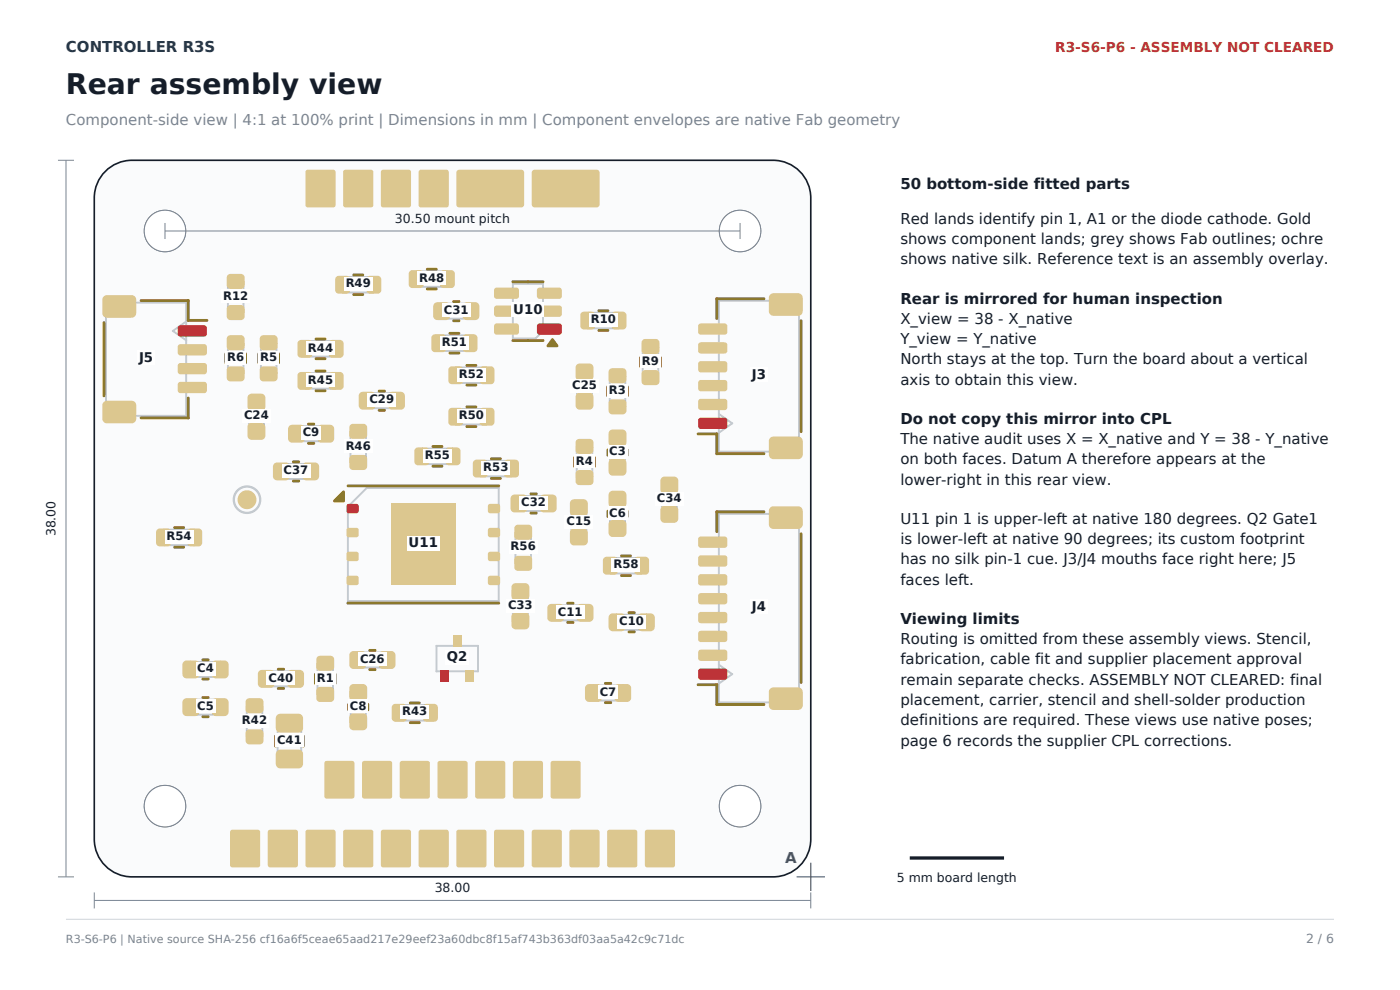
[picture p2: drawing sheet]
<svg xmlns="http://www.w3.org/2000/svg" width="297mm" height="210mm" viewBox="0 0 297 210" stroke-linecap="round" stroke-linejoin="round" font-family="sans-serif">
<defs><g id="words">
<text font-size="6" fill="#151d29" x="14" y="20">Rear assembly view</text>
<text font-size="3.2" fill="#173d58" x="14" y="11">CONTROLLER R3S</text>
<text font-size="3.2" fill="#788493" x="14" y="26.5">Component-side view | 4:1 at 100% print | Dimensions in mm | Component envelopes are native Fab geometry</text>
<g font-size="3.2" fill="#151d29">
<text x="191" y="40.2">50 bottom-side fitted parts</text>
<text x="191" y="47.5">Red lands identify pin 1, A1 or the diode cathode. Gold</text>
<text x="191" y="51.8">shows component lands; grey shows Fab outlines; ochre</text>
<text x="191" y="56.1">shows native silk. Reference text is an assembly overlay.</text>
<text x="191" y="64.4">Rear is mirrored for human inspection</text>
<text x="191" y="68.7">X_view = 38 - X_native</text>
<text x="191" y="73">Y_view = Y_native</text>
<text x="191" y="77.3">North stays at the top. Turn the board about a vertical</text>
<text x="191" y="81.6">axis to obtain this view.</text>
<text x="191" y="89.9">Do not copy this mirror into CPL</text>
<text x="191" y="94.2">The native audit uses X = X_native and Y = 38 - Y_native</text>
<text x="191" y="98.5">on both faces. Datum A therefore appears at the</text>
<text x="191" y="102.8">lower-right in this rear view.</text>
<text x="191" y="111.1">U11 pin 1 is upper-left at native 180 degrees. Q2 Gate1</text>
<text x="191" y="115.4">is lower-left at native 90 degrees; its custom footprint</text>
<text x="191" y="119.7">has no silk pin-1 cue. J3/J4 mouths face right here; J5</text>
<text x="191" y="124">faces left.</text>
<text x="191" y="132.3">Viewing limits</text>
<text x="191" y="136.6">Routing is omitted from these assembly views. Stencil,</text>
<text x="191" y="140.9">fabrication, cable fit and supplier placement approval</text>
<text x="191" y="145.3">remain separate checks. ASSEMBLY NOT CLEARED: final</text>
<text x="191" y="149.6">placement, carrier, stencil and shell-solder production</text>
<text x="191" y="153.9">definitions are required. These views use native poses;</text>
<text x="191" y="158.2">page 6 records the supplier CPL corrections.</text>
</g>
<text font-size="3.2" fill="#365e82" x="166.5" y="183">A</text>
<text font-size="2.9" fill="#bd3338" x="223.9" y="11">R3-S6-P6 - ASSEMBLY NOT CLEARED</text>
<g font-size="2.8" fill="#151d29">
<text x="108.9" y="66.6">U10</text>
<text x="29.5" y="76.8">J5</text>
<text x="159.5" y="80.4">J3</text>
<text x="86.7" y="116.1">U11</text>
<text x="159.5" y="129.6">J4</text>
<text x="94.8" y="140.3">Q2</text>
</g>
<g font-size="2.6" fill="#151d29">
<text x="83.8" y="47.2">30.50 mount pitch</text>
<text x="11.8" y="113.8" transform="rotate(-90 11.8 113.8)">38.00</text>
<text x="92.2" y="189.2">38.00</text>
<text x="190.3" y="187">5 mm board length</text>
</g>
<text font-size="2.6" fill="#788493" x="277.1" y="200">2 / 6</text>
<g font-size="2.5" fill="#151d29">
<text x="88.9" y="59.8">R48</text>
<text x="47.3" y="63.6">R12</text>
<text x="73.3" y="61">R49</text>
<text x="94.2" y="66.6">C31</text>
<text x="125.3" y="68.6">R10</text>
<text x="48.2" y="76.6">R6</text>
<text x="55.2" y="76.6">R5</text>
<text x="65.3" y="74.6">R44</text>
<text x="93.7" y="73.4">R51</text>
<text x="136.2" y="77.4">R9</text>
<text x="65.3" y="81.4">R45</text>
<text x="97.3" y="80.2">R52</text>
<text x="121.4" y="82.6">C25</text>
<text x="129.2" y="83.6">R3</text>
<text x="51.8" y="89">C24</text>
<text x="78.4" y="85.6">C29</text>
<text x="97.3" y="89">R50</text>
<text x="64.2" y="92.6">C9</text>
<text x="73.3" y="95.4">R46</text>
<text x="60.2" y="100.6">C37</text>
<text x="90.1" y="97.4">R55</text>
<text x="102.5" y="100">R53</text>
<text x="122.2" y="98.6">R4</text>
<text x="129.2" y="96.6">C3</text>
<text x="110.6" y="107.4">C32</text>
<text x="139.4" y="106.6">C34</text>
<text x="120.2" y="111.4">C15</text>
<text x="129.2" y="109.6">C6</text>
<text x="35.3" y="114.6">R54</text>
<text x="108.3" y="116.8">R56</text>
<text x="130.1" y="120.6">R58</text>
<text x="107.8" y="129.2">C33</text>
<text x="118.4" y="130.6">C11</text>
<text x="131.4" y="132.6">C10</text>
<text x="41.8" y="142.6">C4</text>
<text x="76.4" y="140.6">C26</text>
<text x="57" y="144.6">C40</text>
<text x="67.2" y="144.6">R1</text>
<text x="127.2" y="147.6">C7</text>
<text x="41.8" y="150.6">C5</text>
<text x="51.3" y="153.6">R42</text>
<text x="74.2" y="150.6">C8</text>
<text x="85.3" y="151.8">R43</text>
<text x="58.8" y="157.8">C41</text>
</g>
<text font-size="2.4" fill="#788493" x="14" y="200">R3-S6-P6 | Native source SHA-256 cf16a6f5ceae65aad217e29eef23a60dbc8f15af743b363df03aa5a42c9c71dc</text>
</g></defs>
<path d="M14 195h269" fill="none" stroke="#cfd5da" stroke-width=".21"/>
<path d="M22.3 36.3a8 8 0 0 1 5.7-2.3h136a8 8 0 0 1 8 8v136a8 8 0 0 1-8 8h-136a8 8 0 0 1-8-8v-136a8 8 0 0 1 2.3-5.7z" fill-rule="evenodd" fill="#fafbfc" stroke="#151d29" stroke-width=".35"/>
<g fill="#fff" stroke="#788493" stroke-width=".21">
<circle cx="157" cy="49" r="4.4"/>
<circle cx="157" cy="171" r="4.4"/>
<circle cx="35" cy="171" r="4.4"/>
<circle cx="35" cy="49" r="4.4"/>
</g>
<g fill="#dcc78f">
<path d="M128.9 176.2l.4-.2h5.4l.4 .2 .1 7.3-.2 .4-5.7 .1-.4-.2z" fill-rule="evenodd"/>
<path d="M109 161.5l5.7-.1 .4 .2 .1 7.3-.2 .4-5.7 .1-.4-.2-.1-7.3z" fill-rule="evenodd"/>
<path d="M85 161.5l5.7-.1 .4 .2 .1 7.3-.2 .4-5.7 .1-.4-.2-.1-7.3z" fill-rule="evenodd"/>
<path d="M97 176.1l5.7-.1 .4 .2 .1 7.3-.2 .4-5.7 .1-.4-.2-.1-7.3z" fill-rule="evenodd"/>
<path d="M112.9 176.2l.4-.2h5.4l.4 .2 .1 7.3-.2 .4-5.7 .1-.4-.2z" fill-rule="evenodd"/>
<path d="M80.9 176.2l.4-.2h5.4l.4 .2 .1 7.3-.2 .4-5.7 .1-.4-.2z" fill-rule="evenodd"/>
<path d="M64.9 36.2l.4-.2h5.4l.4 .2 .1 7.3-.2 .4-5.7 .1-.4-.2z" fill-rule="evenodd"/>
<path d="M104.9 176.2l.4-.2h5.4l.4 .2 .1 7.3-.2 .4-5.7 .1-.4-.2z" fill-rule="evenodd"/>
<path d="M137 176.1l5.7-.1 .4 .2 .1 7.3-.2 .4-5.7 .1-.4-.2-.1-7.3z" fill-rule="evenodd"/>
<path d="M73 36.1l5.7-.1 .4 .2 .1 7.3-.2 .4-5.7 .1-.4-.2-.1-7.3z" fill-rule="evenodd"/>
<path d="M121 176.1l5.7-.1 .4 .2 .1 7.3-.2 .4-5.7 .1-.4-.2-.1-7.3z" fill-rule="evenodd"/>
<path d="M93 161.5l5.7-.1 .4 .2 .1 7.3-.2 .4-5.7 .1-.4-.2-.1-7.3z" fill-rule="evenodd"/>
<path d="M80.9 36.2l.4-.2h5.4l.4 .2 .1 7.3-.2 .4-5.7 .1-.4-.2z" fill-rule="evenodd"/>
<path d="M49 176.1l5.7-.1 .4 .2 .1 7.3-.2 .4-5.7 .1-.4-.2-.1-7.3z" fill-rule="evenodd"/>
<path d="M56.9 176.2l.4-.2h5.4l.4 .2 .1 7.3-.2 .4-5.7 .1-.4-.2z" fill-rule="evenodd"/>
<path d="M88.9 176.2l.4-.2h5.4l.4 .2 .1 7.3-.2 .4-5.7 .1-.4-.2z" fill-rule="evenodd"/>
<path d="M88.9 36.2l.4-.2h5.4l.4 .2 .1 7.3-.2 .4-5.7 .1-.4-.2z" fill-rule="evenodd"/>
<path d="M73 176.1l5.7-.1 .4 .2 .1 7.3-.2 .4-5.7 .1-.4-.2-.1-7.3z" fill-rule="evenodd"/>
<path d="M113 36.1l.4-.1 13.4 .1 .4 .5-.1 7-.5 .4-13.4-.1-.4-.5v-6.8z" fill-rule="evenodd"/>
<path d="M96.9 36.2l.5-.2 13.4 .1 .4 .5-.1 7-.5 .4-13.4-.1-.4-.5v-6.8z" fill-rule="evenodd"/>
<path d="M101 161.5l5.7-.1 .4 .2 .1 7.3-.2 .4-5.7 .1-.4-.2-.1-7.3z" fill-rule="evenodd"/>
<path d="M64.9 176.2l.4-.2h5.4l.4 .2 .1 7.3-.2 .4-5.7 .1-.4-.2z" fill-rule="evenodd"/>
</g>
<path d="M50.1 104a3 3 0 0 1 3.3-.9 3 3 0 0 1 2 2.8h-.4a2.56 2.56 0 0 0-3.9-2.1 2.56 2.56 0 0 0 0 4.4 2.56 2.56 0 0 0 3.9-2.1v-.2h.4a3 3 0 0 1-4 3 3 3 0 0 1-1.3-4.9z" fill-rule="evenodd" fill="#bfc7ce"/>
<g fill="#dcc78f">
<path d="M77 161.5l5.7-.1 .4 .2 .1 7.3-.2 .4-5.7 .1-.4-.2-.1-7.3z" fill-rule="evenodd"/>
<path d="M117 161.5l5.7-.1 .4 .2 .1 7.3-.2 .4-5.7 .1-.4-.2-.1-7.3z" fill-rule="evenodd"/>
<path d="M69 161.5l5.7-.1 .4 .2 .1 7.3-.2 .4-5.7 .1-.4-.2-.1-7.3z" fill-rule="evenodd"/>
<circle cx="52.4" cy="106" r="2"/>
</g>
<g fill="#bfc7ce">
<path d="M132.5 92.6l.3 .2v6.4l-.2 .2-.2-.2z" fill-rule="evenodd"/>
<path d="M129.2 99.1l3.4-.1 .2 .2-.2 .2h-3.2z" fill-rule="evenodd"/>
<path d="M129.3 92.6h3.3l.2 .2-.2 .2h-3.2l-.2-.2z" fill-rule="evenodd"/>
<path d="M129.3 92.6l.3 .2v6.4l-.2 .2-.2-.2z" fill-rule="evenodd"/>
</g>
<g fill="#8b782d">
<path d="M132.9 95.2h.3l.1 .2v1.2l-.2 .3-.4-.3z" fill-rule="evenodd"/>
<path d="M128.7 95.3l.3-.2 .3 .3v1.2l-.3 .3-.3-.3z" fill-rule="evenodd"/>
</g>
<g fill="#dcc78f">
<path d="M129.3 91.4l.6-.3h2.2a.9 .9 0 0 1 .8 .8v2a.9 .9 0 0 1-.8 .8h-2.2a.9 .9 0 0 1-.8-.8v-2z" fill-rule="evenodd"/>
<path d="M129.3 97.6l.6-.3h2.2a.9 .9 0 0 1 .8 .8v2a.9 .9 0 0 1-.8 .8h-2.2a.9 .9 0 0 1-.8-.8v-2z" fill-rule="evenodd"/>
</g>
<path d="M128.9 94.4h4.2v2.9h-4.2z" fill-rule="evenodd" fill="#fff"/>
<g fill="#bfc7ce">
<path d="M46.7 140.2l.3 .2v3.2l-.2 .2-.2-.2z" fill-rule="evenodd"/>
<path d="M40.3 143.4h6.5l.2 .2-.2 .2h-6.4l-.2-.2z" fill-rule="evenodd"/>
<path d="M40.3 140.2h6.5l.2 .2-.2 .2h-6.4l-.2-.2z" fill-rule="evenodd"/>
<path d="M40.3 140.2l.3 .2v3.2l-.2 .2-.2-.2z" fill-rule="evenodd"/>
</g>
<g fill="#8b782d">
<path d="M42.9 139.7h1.3l.3 .3-.3 .3h-1.2l-.2-.2z" fill-rule="evenodd"/>
<path d="M42.8 143.9l1.4-.2 .3 .4-.3 .2h-1.2l-.2-.1z" fill-rule="evenodd"/>
</g>
<g fill="#dcc78f">
<path d="M38.9 140.4l.6-.3h2a.9 .9 0 0 1 .8 .8v2.2a.9 .9 0 0 1-.8 .8h-2a.9 .9 0 0 1-.8-.8v-2.2z" fill-rule="evenodd"/>
<path d="M45.1 140.4l.6-.3h2a.9 .9 0 0 1 .8 .8v2.2a.9 .9 0 0 1-.8 .8h-2a.9 .9 0 0 1-.8-.8v-2.2z" fill-rule="evenodd"/>
</g>
<path d="M41.5 140.4h4.2v2.9h-4.2z" fill-rule="evenodd" fill="#fff"/>
<g fill="#bfc7ce">
<path d="M46.6 148.3l.2-.1 .2 .2v3.2l-.2 .2-.2-.2z" fill-rule="evenodd"/>
<path d="M40.3 151.4h6.5l.2 .2-.2 .2h-6.4l-.2-.2z" fill-rule="evenodd"/>
<path d="M40.3 148.2h6.5l.2 .2-.2 .2h-6.4l-.2-.2z" fill-rule="evenodd"/>
<path d="M40.3 148.2l.3 .2v3.2l-.2 .2-.2-.2z" fill-rule="evenodd"/>
</g>
<g fill="#8b782d">
<path d="M42.8 147.8l1.4-.1 .3 .3-.3 .3h-1.2l-.2-.2z" fill-rule="evenodd"/>
<path d="M42.8 151.9l1.4-.2 .3 .4-.3 .2h-1.2l-.2-.1z" fill-rule="evenodd"/>
</g>
<g fill="#dcc78f">
<path d="M45.1 148.4l.6-.3h2a.9 .9 0 0 1 .8 .8v2.2a.9 .9 0 0 1-.8 .8h-2a.9 .9 0 0 1-.8-.8v-2.2z" fill-rule="evenodd"/>
<path d="M38.9 148.4l.6-.3h2a.9 .9 0 0 1 .8 .8v2.2a.9 .9 0 0 1-.8 .8h-2a.9 .9 0 0 1-.8-.8v-2.2z" fill-rule="evenodd"/>
</g>
<path d="M41.5 148.4h4.2v2.9h-4.2z" fill-rule="evenodd" fill="#fff"/>
<g fill="#bfc7ce">
<path d="M132.5 105.6l.3 .2v6.4l-.2 .2-.2-.2z" fill-rule="evenodd"/>
<path d="M129.3 112h3.3l.2 .2-.2 .2h-3.2l-.2-.2z" fill-rule="evenodd"/>
<path d="M129.3 105.6h3.3l.2 .2-.2 .2h-3.2l-.2-.2z" fill-rule="evenodd"/>
<path d="M129.3 105.6l.3 .2v6.4l-.2 .2-.2-.2z" fill-rule="evenodd"/>
</g>
<g fill="#8b782d">
<path d="M132.9 108.2h.3l.1 .2v1.2l-.2 .3-.4-.3z" fill-rule="evenodd"/>
<path d="M128.7 108.3l.3-.2 .3 .3v1.2l-.3 .3-.3-.3z" fill-rule="evenodd"/>
</g>
<g fill="#dcc78f">
<path d="M129.4 104.3l.5-.2h2.2a.9 .9 0 0 1 .8 .8v2a.9 .9 0 0 1-.8 .8h-2.2a.9 .9 0 0 1-.8-.8v-2z" fill-rule="evenodd"/>
<path d="M129.4 110.5l.5-.2h2.2a.9 .9 0 0 1 .8 .8v2a.9 .9 0 0 1-.8 .8h-2.2a.9 .9 0 0 1-.8-.8v-2z" fill-rule="evenodd"/>
</g>
<path d="M128.9 107.4h4.2v2.9h-4.2z" fill-rule="evenodd" fill="#fff"/>
<g fill="#bfc7ce">
<path d="M132 145.3l.2-.1 .2 .2v3.2l-.2 .2-.2-.2z" fill-rule="evenodd"/>
<path d="M125.6 148.5l6.6-.1 .2 .2-.2 .2h-6.4z" fill-rule="evenodd"/>
<path d="M125.6 145.3l6.6-.1 .2 .2-.2 .2h-6.4z" fill-rule="evenodd"/>
<path d="M125.6 145.3l.2-.1 .2 .2v3.2l-.2 .2-.2-.2z" fill-rule="evenodd"/>
</g>
<g fill="#8b782d">
<path d="M128.2 144.8l1.4-.1 .3 .3-.3 .3h-1.2l-.2-.2z" fill-rule="evenodd"/>
<path d="M128.2 148.9l1.4-.2 .3 .4-.3 .2h-1.2l-.2-.1z" fill-rule="evenodd"/>
</g>
<g fill="#dcc78f">
<path d="M130.5 145.4l.6-.3h2a.9 .9 0 0 1 .8 .8v2.2a.9 .9 0 0 1-.8 .8h-2a.9 .9 0 0 1-.8-.8v-2.2z" fill-rule="evenodd"/>
<path d="M124.3 145.4l.6-.3h2a.9 .9 0 0 1 .8 .8v2.2a.9 .9 0 0 1-.8 .8h-2a.9 .9 0 0 1-.8-.8v-2.2z" fill-rule="evenodd"/>
</g>
<path d="M126.9 145.4h4.2v2.9h-4.2z" fill-rule="evenodd" fill="#fff"/>
<g fill="#bfc7ce">
<path d="M77.4 146.7l.2-.1 .2 .2v6.4l-.2 .2-.2-.2z" fill-rule="evenodd"/>
<path d="M74.3 153h3.3l.2 .2-.2 .2h-3.2l-.2-.2z" fill-rule="evenodd"/>
<path d="M74.2 146.7l3.4-.1 .2 .2-.2 .2h-3.2z" fill-rule="evenodd"/>
<path d="M74.2 146.7l.2-.1 .2 .2v6.4l-.2 .2-.2-.2z" fill-rule="evenodd"/>
</g>
<g fill="#8b782d">
<path d="M77.8 149.3l.4-.1 .1 .2v1.2l-.2 .3-.4-.3z" fill-rule="evenodd"/>
<path d="M73.7 149.3l.4-.1 .2 .2v1.2l-.3 .3-.3-.3z" fill-rule="evenodd"/>
</g>
<g fill="#dcc78f">
<path d="M74.3 151.6l.6-.3h2.2a.9 .9 0 0 1 .8 .8v2a.9 .9 0 0 1-.8 .8h-2.2a.9 .9 0 0 1-.8-.8v-2z" fill-rule="evenodd"/>
<path d="M74.3 145.4l.6-.3h2.2a.9 .9 0 0 1 .8 .8v2a.9 .9 0 0 1-.8 .8h-2.2a.9 .9 0 0 1-.8-.8v-2z" fill-rule="evenodd"/>
</g>
<path d="M73.9 148.4h4.2v2.9h-4.2z" fill-rule="evenodd" fill="#fff"/>
<g fill="#bfc7ce">
<path d="M69.1 90.2l.3 .2v3.2l-.2 .2-.2-.2z" fill-rule="evenodd"/>
<path d="M62.7 93.4h6.5l.2 .2-.2 .2h-6.4l-.2-.2z" fill-rule="evenodd"/>
<path d="M62.6 90.3l6.6-.1 .2 .2-.2 .2h-6.4z" fill-rule="evenodd"/>
<path d="M62.6 90.3l.2-.1 .2 .2v3.2l-.2 .2-.2-.2z" fill-rule="evenodd"/>
</g>
<g fill="#8b782d">
<path d="M65.3 89.7h1.3l.3 .3-.3 .3h-1.2l-.3-.3z" fill-rule="evenodd"/>
<path d="M65.2 93.9l1.4-.2 .3 .4-.3 .2h-1.2l-.2-.1z" fill-rule="evenodd"/>
</g>
<g fill="#dcc78f">
<path d="M61.4 90.3l.5-.2h2a.9 .9 0 0 1 .8 .8v2.2a.9 .9 0 0 1-.8 .8h-2a.9 .9 0 0 1-.8-.8v-2.2z" fill-rule="evenodd"/>
<path d="M67.6 90.3l.5-.2h2a.9 .9 0 0 1 .8 .8v2.2a.9 .9 0 0 1-.8 .8h-2a.9 .9 0 0 1-.8-.8v-2.2z" fill-rule="evenodd"/>
</g>
<path d="M63.9 90.4h4.2v2.9h-4.2z" fill-rule="evenodd" fill="#fff"/>
<g fill="#bfc7ce">
<path d="M137.1 130.2l.3 .2v3.2l-.2 .2-.2-.2z" fill-rule="evenodd"/>
<path d="M130.6 133.5l6.6-.1 .2 .2-.2 .2h-6.4z" fill-rule="evenodd"/>
<path d="M130.6 130.3l6.6-.1 .2 .2-.2 .2h-6.4z" fill-rule="evenodd"/>
<path d="M130.6 130.3l.2-.1 .2 .2v3.2l-.2 .2-.2-.2z" fill-rule="evenodd"/>
</g>
<g fill="#8b782d">
<path d="M133.3 129.7h1.3l.3 .3-.3 .3h-1.2l-.3-.3z" fill-rule="evenodd"/>
<path d="M133.3 133.8l1.3-.1 .3 .4-.3 .2h-1.2l-.3-.2z" fill-rule="evenodd"/>
</g>
<g fill="#dcc78f">
<path d="M135.6 130.3l.5-.2h2a.9 .9 0 0 1 .8 .8v2.2a.9 .9 0 0 1-.8 .8h-2a.9 .9 0 0 1-.8-.8v-2.2z" fill-rule="evenodd"/>
<path d="M129.4 130.3l.5-.2h2a.9 .9 0 0 1 .8 .8v2.2a.9 .9 0 0 1-.8 .8h-2a.9 .9 0 0 1-.8-.8v-2.2z" fill-rule="evenodd"/>
</g>
<path d="M131 130.4h6v2.9h-6z" fill-rule="evenodd" fill="#fff"/>
<g fill="#bfc7ce">
<path d="M124.1 128.2l.3 .2v3.2l-.2 .2-.2-.2z" fill-rule="evenodd"/>
<path d="M117.6 131.5l6.6-.1 .2 .2-.2 .2h-6.4z" fill-rule="evenodd"/>
<path d="M117.7 128.2h6.5l.2 .2-.2 .2h-6.4l-.2-.2z" fill-rule="evenodd"/>
<path d="M117.7 128.2l.3 .2v3.2l-.2 .2-.2-.2z" fill-rule="evenodd"/>
</g>
<g fill="#8b782d">
<path d="M120.2 127.8l1.4-.1 .3 .3-.3 .3h-1.2l-.2-.2z" fill-rule="evenodd"/>
<path d="M120.3 131.8l1.3-.1 .3 .4-.3 .2h-1.2l-.2-.1z" fill-rule="evenodd"/>
</g>
<g fill="#dcc78f">
<path d="M116.4 128.3l.5-.2h2a.9 .9 0 0 1 .8 .8v2.2a.9 .9 0 0 1-.8 .8h-2a.9 .9 0 0 1-.8-.8v-2.2z" fill-rule="evenodd"/>
<path d="M122.6 128.3l.5-.2h2a.9 .9 0 0 1 .8 .8v2.2a.9 .9 0 0 1-.8 .8h-2a.9 .9 0 0 1-.8-.8v-2.2z" fill-rule="evenodd"/>
</g>
<path d="M118 128.4h6v2.9h-6z" fill-rule="evenodd" fill="#fff"/>
<g fill="#bfc7ce">
<path d="M70.5 140.7l.2-.1 .1 .2v6.4l-.1 .2-.2-.2z" fill-rule="evenodd"/>
<path d="M67.2 147h3.5l.1 .2-.1 .2h-3.4l-.1-.2z" fill-rule="evenodd"/>
<path d="M67.2 140.6h3.5l.1 .2-.1 .2h-3.4l-.1-.2z" fill-rule="evenodd"/>
<path d="M67.2 140.6l.3 .2v6.4l-.1 .2-.2-.2z" fill-rule="evenodd"/>
</g>
<g fill="#8b782d">
<path d="M70.9 142.8h.3l.2 .2v2l-.3 .2-.3-.2z" fill-rule="evenodd"/>
<path d="M66.7 142.8h.3l.2 .2v2l-.3 .2-.3-.2z" fill-rule="evenodd"/>
</g>
<g fill="#dcc78f">
<path d="M67.3 139.3l.6-.2h2.2a.79 .79 0 0 1 .8 .8v1.6a.79 .79 0 0 1-.8 .8h-2.2a.79 .79 0 0 1-.8-.8v-1.7z" fill-rule="evenodd"/>
<path d="M67.3 145.9l.6-.2h2.2a.79 .79 0 0 1 .8 .8v1.6a.79 .79 0 0 1-.8 .8h-2.2a.79 .79 0 0 1-.8-.8v-1.7z" fill-rule="evenodd"/>
</g>
<path d="M66.8 142.4h4.4v2.9h-4.4z" fill-rule="evenodd" fill="#fff"/>
<g fill="#bfc7ce">
<path d="M132.5 79.7l.2-.1 .2 .2v6.4l-.2 .2-.3-.2z" fill-rule="evenodd"/>
<path d="M129.2 86.1l3.5-.1 .2 .2-.2 .2h-3.4z" fill-rule="evenodd"/>
<path d="M129.2 79.7l3.5-.1 .2 .2-.2 .2h-3.4z" fill-rule="evenodd"/>
<path d="M129.2 79.7l.2-.1 .1 .2v6.4l-.1 .2-.2-.2z" fill-rule="evenodd"/>
</g>
<g fill="#8b782d">
<path d="M132.9 81.8h.3l.2 .2v2l-.3 .2-.3-.2z" fill-rule="evenodd"/>
<path d="M128.7 81.8h.3l.2 .2v2l-.3 .2-.3-.2z" fill-rule="evenodd"/>
</g>
<g fill="#dcc78f">
<path d="M129.3 78.3l.6-.2h2.2a.79 .79 0 0 1 .8 .8v1.6a.79 .79 0 0 1-.8 .8h-2.2a.79 .79 0 0 1-.8-.8v-1.7z" fill-rule="evenodd"/>
<path d="M129.3 84.9l.6-.2h2.2a.79 .79 0 0 1 .8 .8v1.6a.79 .79 0 0 1-.8 .8h-2.2a.79 .79 0 0 1-.8-.8v-1.7z" fill-rule="evenodd"/>
</g>
<path d="M128.8 81.4h4.4v2.9h-4.4z" fill-rule="evenodd" fill="#fff"/>
<g fill="#bfc7ce">
<path d="M125.5 94.7l.2-.1 .2 .2v6.4l-.2 .2-.3-.2z" fill-rule="evenodd"/>
<path d="M122.2 101.1l3.5-.1 .2 .2-.2 .2h-3.4z" fill-rule="evenodd"/>
<path d="M122.2 94.7l3.5-.1 .2 .2-.2 .2h-3.4z" fill-rule="evenodd"/>
<path d="M122.2 94.7l.2-.1 .1 .2v6.4l-.1 .2-.2-.2z" fill-rule="evenodd"/>
</g>
<g fill="#8b782d">
<path d="M125.9 96.8h.3l.2 .2v2l-.3 .2-.3-.2z" fill-rule="evenodd"/>
<path d="M121.7 96.8h.3l.2 .2v2l-.3 .2-.3-.2z" fill-rule="evenodd"/>
</g>
<g fill="#dcc78f">
<path d="M122.3 93.3l.6-.2h2.2a.79 .79 0 0 1 .8 .8v1.6a.79 .79 0 0 1-.8 .8h-2.2a.79 .79 0 0 1-.8-.8v-1.7z" fill-rule="evenodd"/>
<path d="M122.3 99.9l.6-.2h2.2a.79 .79 0 0 1 .8 .8v1.6a.79 .79 0 0 1-.8 .8h-2.2a.79 .79 0 0 1-.8-.8v-1.7z" fill-rule="evenodd"/>
</g>
<path d="M121.8 96.4h4.4v2.9h-4.4z" fill-rule="evenodd" fill="#fff"/>
<g fill="#bfc7ce">
<path d="M124.2 107.5l.2-.1 .2 .2v6.4l-.2 .2-.2-.2z" fill-rule="evenodd"/>
<path d="M121 113.9l3.4-.1 .2 .2-.2 .2h-3.2z" fill-rule="evenodd"/>
<path d="M121 107.5l3.4-.1 .2 .2-.2 .2h-3.2z" fill-rule="evenodd"/>
<path d="M121 107.5l.2-.1 .2 .2v6.4l-.2 .2-.2-.2z" fill-rule="evenodd"/>
</g>
<g fill="#8b782d">
<path d="M124.6 110.1l.4-.1 .1 .2v1.2l-.2 .3-.4-.3z" fill-rule="evenodd"/>
<path d="M120.5 110.1l.4-.1 .2 .2v1.2l-.3 .3-.3-.3z" fill-rule="evenodd"/>
</g>
<g fill="#dcc78f">
<path d="M121.1 106.2l.6-.3h2.2a.9 .9 0 0 1 .8 .8v2a.9 .9 0 0 1-.8 .8h-2.2a.9 .9 0 0 1-.8-.8v-2z" fill-rule="evenodd"/>
<path d="M121.1 112.4l.6-.3h2.2a.9 .9 0 0 1 .8 .8v2a.9 .9 0 0 1-.8 .8h-2.2a.9 .9 0 0 1-.8-.8v-2z" fill-rule="evenodd"/>
</g>
<path d="M119.8 109.2h6v2.9h-6z" fill-rule="evenodd" fill="#fff"/>
<g fill="#bfc7ce">
<path d="M58.5 72.6l.3 .2v6.4l-.1 .2-.3-.2z" fill-rule="evenodd"/>
<path d="M55.2 79.1l3.5-.1 .1 .2-.1 .2h-3.4z" fill-rule="evenodd"/>
<path d="M55.2 72.6h3.5l.1 .2-.1 .2h-3.4l-.2-.2z" fill-rule="evenodd"/>
<path d="M55.2 72.6l.4 .2v6.4l-.2 .2-.3-.2z" fill-rule="evenodd"/>
</g>
<g fill="#8b782d">
<path d="M58.8 74.9l.3-.1 .3 .2v2l-.3 .2-.3-.2z" fill-rule="evenodd"/>
<path d="M54.7 74.8h.3l.2 .2v2l-.3 .2-.3-.2z" fill-rule="evenodd"/>
</g>
<g fill="#dcc78f">
<path d="M55.3 71.3l.6-.2h2.2a.79 .79 0 0 1 .8 .8v1.6a.79 .79 0 0 1-.8 .8h-2.2a.79 .79 0 0 1-.8-.8v-1.7z" fill-rule="evenodd"/>
<path d="M55.3 77.9l.6-.2h2.2a.79 .79 0 0 1 .8 .8v1.6a.79 .79 0 0 1-.8 .8h-2.2a.79 .79 0 0 1-.8-.8v-1.7z" fill-rule="evenodd"/>
</g>
<path d="M54.8 74.4h4.4v2.9h-4.4z" fill-rule="evenodd" fill="#fff"/>
<g fill="#bfc7ce">
<path d="M51.5 72.6l.4 .2v6.4l-.2 .2-.3-.2z" fill-rule="evenodd"/>
<path d="M48.2 79.1l3.5-.1 .2 .2-.2 .2h-3.4z" fill-rule="evenodd"/>
<path d="M48.2 72.6h3.5l.2 .2-.2 .2h-3.4l-.1-.2z" fill-rule="evenodd"/>
<path d="M48.2 72.6l.3 .2v6.4l-.1 .2-.2-.2z" fill-rule="evenodd"/>
</g>
<g fill="#8b782d">
<path d="M51.9 74.8h.3l.2 .2v2l-.3 .2-.3-.2z" fill-rule="evenodd"/>
<path d="M47.7 74.8h.3l.2 .2v2l-.3 .2-.3-.2z" fill-rule="evenodd"/>
</g>
<g fill="#dcc78f">
<path d="M48.3 71.3l.6-.2h2.2a.79 .79 0 0 1 .8 .8v1.6a.79 .79 0 0 1-.8 .8h-2.2a.79 .79 0 0 1-.8-.8v-1.7z" fill-rule="evenodd"/>
<path d="M48.3 77.9l.6-.2h2.2a.79 .79 0 0 1 .8 .8v1.6a.79 .79 0 0 1-.8 .8h-2.2a.79 .79 0 0 1-.8-.8v-1.7z" fill-rule="evenodd"/>
</g>
<path d="M47.8 74.4h4.4v2.9h-4.4z" fill-rule="evenodd" fill="#fff"/>
<g fill="#bfc7ce">
<path d="M139.5 73.5l.2-.1 .2 .2v6.4l-.2 .2-.3-.2z" fill-rule="evenodd"/>
<path d="M136.2 79.9l3.5-.1 .2 .2-.2 .2h-3.4z" fill-rule="evenodd"/>
<path d="M136.2 73.5l3.5-.1 .2 .2-.2 .2h-3.4z" fill-rule="evenodd"/>
<path d="M136.2 73.5l.2-.1 .2 .2v6.4l-.2 .2-.2-.2z" fill-rule="evenodd"/>
</g>
<g fill="#8b782d">
<path d="M139.8 75.7l.3-.1 .3 .2v2l-.3 .2-.3-.2z" fill-rule="evenodd"/>
<path d="M135.7 75.6h.3l.2 .2v2l-.3 .2-.3-.2z" fill-rule="evenodd"/>
</g>
<g fill="#dcc78f">
<path d="M136.3 78.7l.6-.2h2.2a.79 .79 0 0 1 .8 .8v1.6a.79 .79 0 0 1-.8 .8h-2.2a.79 .79 0 0 1-.8-.8v-1.7z" fill-rule="evenodd"/>
<path d="M136.3 72.1l.6-.2h2.2a.79 .79 0 0 1 .8 .8v1.6a.79 .79 0 0 1-.8 .8h-2.2a.79 .79 0 0 1-.8-.8v-1.7z" fill-rule="evenodd"/>
</g>
<path d="M135.8 75.2h4.4v2.9h-4.4z" fill-rule="evenodd" fill="#fff"/>
<g fill="#bfc7ce">
<path d="M131 66.2l.2-.1 .2 .2v3.4l-.2 .1-.2-.1z" fill-rule="evenodd"/>
<path d="M124.6 69.5h6.6l.2 .2-.2 .1h-6.4z" fill-rule="evenodd"/>
<path d="M124.7 66.2l6.5-.1 .2 .3-.2 .1h-6.4l-.2-.1z" fill-rule="evenodd"/>
<path d="M124.7 66.2l.3 .1v3.4l-.2 .1-.2-.1z" fill-rule="evenodd"/>
</g>
<g fill="#8b782d">
<path d="M126.9 65.7l2.1-.1 .2 .3-.2 .3h-2l-.2-.2z" fill-rule="evenodd"/>
<path d="M126.9 69.8h2.1l.2 .3-.2 .3h-2l-.2-.2z" fill-rule="evenodd"/>
</g>
<g fill="#dcc78f">
<path d="M123.3 66.3l.5-.2h1.7a.79 .79 0 0 1 .8 .8v2.2a.79 .79 0 0 1-.8 .8h-1.6a.79 .79 0 0 1-.8-.8v-2.2z" fill-rule="evenodd"/>
<path d="M129.9 66.3l.5-.2h1.7a.79 .79 0 0 1 .8 .8v2.2a.79 .79 0 0 1-.8 .8h-1.6a.79 .79 0 0 1-.8-.8v-2.2z" fill-rule="evenodd"/>
</g>
<path d="M125 66.4h6v2.9h-6z" fill-rule="evenodd" fill="#fff"/>
<g fill="#bfc7ce">
<path d="M51.5 59.7l.2-.1 .2 .2v6.4l-.2 .2-.3-.2z" fill-rule="evenodd"/>
<path d="M48.2 66.1l3.5-.1 .2 .2-.2 .2h-3.4z" fill-rule="evenodd"/>
<path d="M48.2 59.7l3.5-.1 .2 .2-.2 .2h-3.4z" fill-rule="evenodd"/>
<path d="M48.2 59.7l.2-.1 .1 .2v6.4l-.1 .2-.2-.2z" fill-rule="evenodd"/>
</g>
<g fill="#8b782d">
<path d="M51.9 61.8h.3l.2 .2v2l-.3 .2-.3-.2z" fill-rule="evenodd"/>
<path d="M47.7 61.8h.3l.2 .2v2l-.3 .2-.3-.2z" fill-rule="evenodd"/>
</g>
<g fill="#dcc78f">
<path d="M48.3 58.3l.6-.2h2.2a.79 .79 0 0 1 .8 .8v1.6a.79 .79 0 0 1-.8 .8h-2.2a.79 .79 0 0 1-.8-.8v-1.7z" fill-rule="evenodd"/>
<path d="M48.3 64.9l.6-.2h2.2a.79 .79 0 0 1 .8 .8v1.6a.79 .79 0 0 1-.8 .8h-2.2a.79 .79 0 0 1-.8-.8v-1.7z" fill-rule="evenodd"/>
</g>
<path d="M47 61.4h6v2.9h-6z" fill-rule="evenodd" fill="#fff"/>
<g fill="#bfc7ce">
<path d="M55.5 149.7l.2-.1 .2 .2v6.4l-.2 .2-.2-.2z" fill-rule="evenodd"/>
<path d="M52.2 156h3.5l.2 .2-.2 .2h-3.4l-.1-.2z" fill-rule="evenodd"/>
<path d="M52.2 149.7l3.5-.1 .2 .2-.2 .2h-3.4z" fill-rule="evenodd"/>
<path d="M52.2 149.7l.2-.1 .1 .2v6.4l-.1 .2-.2-.2z" fill-rule="evenodd"/>
</g>
<g fill="#8b782d">
<path d="M55.9 151.8h.3l.2 .2v2l-.3 .2-.3-.2z" fill-rule="evenodd"/>
<path d="M51.7 151.8h.3l.2 .2v2l-.3 .2-.3-.2z" fill-rule="evenodd"/>
</g>
<g fill="#dcc78f">
<path d="M52.3 154.9l.6-.2h2.2a.79 .79 0 0 1 .8 .8v1.6a.79 .79 0 0 1-.8 .8h-2.2a.79 .79 0 0 1-.8-.8v-1.7z" fill-rule="evenodd"/>
<path d="M52.3 148.3l.6-.2h2.2a.79 .79 0 0 1 .8 .8v1.6a.79 .79 0 0 1-.8 .8h-2.2a.79 .79 0 0 1-.8-.8v-1.7z" fill-rule="evenodd"/>
</g>
<path d="M51 151.4h6v2.9h-6z" fill-rule="evenodd" fill="#fff"/>
<g fill="#bfc7ce">
<path d="M92.5 142.2h8.9l.2 .2-.2 .2h-8.8l-.2-.2z" fill-rule="evenodd"/>
<path d="M101.3 136.8l.3 .2v5.4l-.2 .2-.2-.2z" fill-rule="evenodd"/>
<path d="M92.5 136.8h8.9l.2 .2-.2 .2h-8.8l-.2-.2z" fill-rule="evenodd"/>
<path d="M92.5 136.8l.3 .2v5.4l-.2 .2-.2-.2z" fill-rule="evenodd"/>
</g>
<g fill="#dcc78f">
<path d="M98.7 142.3h1.8v2.4h-1.8z" fill-rule="evenodd"/>
<path d="M96.1 134.7h1.8v2.4h-1.8z" fill-rule="evenodd"/>
</g>
<path d="M93.5 142.3h1.8v2.4h-1.8z" fill-rule="evenodd" fill="#bd3338"/>
<path d="M94.5 137.8h5v3.2h-5z" fill-rule="evenodd" fill="#fff"/>
<g fill="#bfc7ce">
<path d="M91.1 149.4l.3 .1v3.4l-.2 .1-.2-.1z" fill-rule="evenodd"/>
<path d="M84.6 152.7h6.6l.2 .2-.2 .1h-6.4z" fill-rule="evenodd"/>
<path d="M84.6 149.4l6.6-.1 .2 .3-.2 .1h-6.4z" fill-rule="evenodd"/>
<path d="M84.6 149.4l.2-.1 .2 .2v3.4l-.2 .1-.2-.1z" fill-rule="evenodd"/>
</g>
<g fill="#8b782d">
<path d="M86.9 148.9l2.1-.1 .2 .3-.2 .3h-2l-.2-.2z" fill-rule="evenodd"/>
<path d="M86.8 153.1l2.2-.1 .2 .3-.2 .3h-2l-.2-.2z" fill-rule="evenodd"/>
</g>
<g fill="#dcc78f">
<path d="M83.3 149.5l.5-.2h1.7a.79 .79 0 0 1 .8 .8v2.2a.79 .79 0 0 1-.8 .8h-1.6a.79 .79 0 0 1-.8-.8v-2.2z" fill-rule="evenodd"/>
<path d="M89.9 149.5l.5-.2h1.7a.79 .79 0 0 1 .8 .8v2.2a.79 .79 0 0 1-.8 .8h-1.6a.79 .79 0 0 1-.8-.8v-2.2z" fill-rule="evenodd"/>
</g>
<path d="M85 149.6h6v2.9h-6z" fill-rule="evenodd" fill="#fff"/>
<g fill="#bfc7ce">
<path d="M71.1 72.2l.3 .1v3.4l-.2 .1-.2-.1z" fill-rule="evenodd"/>
<path d="M64.7 75.5l6.5-.1 .2 .3-.2 .1h-6.4l-.2-.1z" fill-rule="evenodd"/>
<path d="M64.6 72.2l6.6-.1 .2 .3-.2 .2h-6.4z" fill-rule="evenodd"/>
<path d="M64.6 72.2l.2-.1 .2 .2v3.4l-.2 .1-.2-.1z" fill-rule="evenodd"/>
</g>
<g fill="#8b782d">
<path d="M66.8 71.7l2.2-.1 .2 .3-.2 .3h-2l-.2-.2z" fill-rule="evenodd"/>
<path d="M66.9 75.8h2.1l.2 .3-.2 .3h-2l-.2-.3z" fill-rule="evenodd"/>
</g>
<g fill="#dcc78f">
<path d="M63.3 72.3l.5-.2h1.7a.79 .79 0 0 1 .8 .8v2.2a.79 .79 0 0 1-.8 .8h-1.6a.79 .79 0 0 1-.8-.8v-2.2z" fill-rule="evenodd"/>
<path d="M69.9 72.3l.5-.2h1.7a.79 .79 0 0 1 .8 .8v2.2a.79 .79 0 0 1-.8 .8h-1.6a.79 .79 0 0 1-.8-.8v-2.2z" fill-rule="evenodd"/>
</g>
<path d="M65 72.4h6v2.9h-6z" fill-rule="evenodd" fill="#fff"/>
<g fill="#bfc7ce">
<path d="M71.1 79l.3 .1v3.4l-.2 .2-.2-.2z" fill-rule="evenodd"/>
<path d="M64.7 82.3l6.5-.1 .2 .3-.2 .2h-6.4l-.2-.2z" fill-rule="evenodd"/>
<path d="M64.7 79h6.5l.2 .2-.2 .1h-6.4l-.2-.1z" fill-rule="evenodd"/>
<path d="M64.7 79l.3 .1v3.4l-.2 .2-.2-.2z" fill-rule="evenodd"/>
</g>
<g fill="#8b782d">
<path d="M66.8 78.5l2.2-.1 .2 .3-.2 .3h-2l-.2-.2z" fill-rule="evenodd"/>
<path d="M66.8 82.7l2.2-.1 .2 .3-.2 .3h-2l-.2-.2z" fill-rule="evenodd"/>
</g>
<g fill="#dcc78f">
<path d="M63.3 79.1l.5-.2h1.7a.79 .79 0 0 1 .8 .8v2.2a.79 .79 0 0 1-.8 .8h-1.6a.79 .79 0 0 1-.8-.8v-2.2z" fill-rule="evenodd"/>
<path d="M69.9 79.1l.5-.2h1.7a.79 .79 0 0 1 .8 .8v2.2a.79 .79 0 0 1-.8 .8h-1.6a.79 .79 0 0 1-.8-.8v-2.2z" fill-rule="evenodd"/>
</g>
<path d="M65 79.2h6v2.9h-6z" fill-rule="evenodd" fill="#fff"/>
<g fill="#bfc7ce">
<path d="M77.5 91.5l.2-.1 .2 .2v6.4l-.2 .2-.3-.2z" fill-rule="evenodd"/>
<path d="M74.2 97.9l3.5-.1 .2 .2-.2 .2h-3.4z" fill-rule="evenodd"/>
<path d="M74.2 91.5l3.5-.1 .2 .2-.2 .2h-3.4z" fill-rule="evenodd"/>
<path d="M74.2 91.5l.2-.1 .1 .2v6.4l-.1 .2-.2-.2z" fill-rule="evenodd"/>
</g>
<g fill="#8b782d">
<path d="M77.9 93.6h.3l.2 .2v2l-.3 .2-.3-.2z" fill-rule="evenodd"/>
<path d="M73.7 93.6h.3l.2 .2v2l-.3 .2-.3-.2z" fill-rule="evenodd"/>
</g>
<g fill="#dcc78f">
<path d="M74.3 90.1l.6-.2h2.2a.79 .79 0 0 1 .8 .8v1.6a.79 .79 0 0 1-.8 .8h-2.2a.79 .79 0 0 1-.8-.8v-1.7z" fill-rule="evenodd"/>
<path d="M74.3 96.7l.6-.2h2.2a.79 .79 0 0 1 .8 .8v1.6a.79 .79 0 0 1-.8 .8h-2.2a.79 .79 0 0 1-.8-.8v-1.7z" fill-rule="evenodd"/>
</g>
<path d="M73 93.2h6v2.9h-6z" fill-rule="evenodd" fill="#fff"/>
<g fill="#bfc7ce">
<path d="M84.1 83.2l.3 .2v3.2l-.2 .2-.2-.2z" fill-rule="evenodd"/>
<path d="M77.7 86.4h6.5l.2 .2-.2 .2h-6.4l-.2-.2z" fill-rule="evenodd"/>
<path d="M77.7 83.2h6.5l.2 .2-.2 .2h-6.4l-.2-.2z" fill-rule="evenodd"/>
<path d="M77.7 83.2l.3 .2v3.2l-.2 .2-.2-.2z" fill-rule="evenodd"/>
</g>
<g fill="#8b782d">
<path d="M80.3 82.7h1.3l.3 .3-.3 .3h-1.2l-.3-.3z" fill-rule="evenodd"/>
<path d="M80.2 86.9l1.4-.2 .3 .4-.3 .2h-1.2l-.2-.1z" fill-rule="evenodd"/>
</g>
<g fill="#dcc78f">
<path d="M82.6 83.3l.5-.2h2a.9 .9 0 0 1 .8 .8v2.2a.9 .9 0 0 1-.8 .8h-2a.9 .9 0 0 1-.8-.8v-2.2z" fill-rule="evenodd"/>
<path d="M76.4 83.3l.5-.2h2a.9 .9 0 0 1 .8 .8v2.2a.9 .9 0 0 1-.8 .8h-2a.9 .9 0 0 1-.8-.8v-2.2z" fill-rule="evenodd"/>
</g>
<path d="M78 83.4h6v2.9h-6z" fill-rule="evenodd" fill="#fff"/>
<g fill="#bfc7ce">
<path d="M55.8 85.1l.2-.1 .2 .2v6.4l-.2 .2-.2-.2z" fill-rule="evenodd"/>
<path d="M52.7 91.4h3.3l.2 .2-.2 .2h-3.2l-.2-.2z" fill-rule="evenodd"/>
<path d="M52.7 85h3.3l.2 .2-.2 .2h-3.2l-.2-.2z" fill-rule="evenodd"/>
<path d="M52.7 85l.3 .2v6.4l-.2 .2-.2-.2z" fill-rule="evenodd"/>
</g>
<g fill="#8b782d">
<path d="M56.3 87.6h.3l.1 .2v1.2l-.2 .3-.4-.3z" fill-rule="evenodd"/>
<path d="M52.2 87.6h.3l.2 .2v1.2l-.3 .3-.3-.3z" fill-rule="evenodd"/>
</g>
<g fill="#dcc78f">
<path d="M52.7 90l.6-.3h2.2a.9 .9 0 0 1 .8 .8v2a.9 .9 0 0 1-.8 .8h-2.2a.9 .9 0 0 1-.8-.8v-2z" fill-rule="evenodd"/>
<path d="M52.7 83.8l.6-.3h2.2a.9 .9 0 0 1 .8 .8v2a.9 .9 0 0 1-.8 .8h-2.2a.9 .9 0 0 1-.8-.8v-2z" fill-rule="evenodd"/>
</g>
<path d="M51.4 86.8h6v2.9h-6z" fill-rule="evenodd" fill="#fff"/>
<g fill="#bfc7ce">
<path d="M125.4 78.7l.2-.1 .2 .2v6.4l-.2 .2-.2-.2z" fill-rule="evenodd"/>
<path d="M122.3 85h3.3l.2 .2-.2 .2h-3.2l-.2-.2z" fill-rule="evenodd"/>
<path d="M122.2 78.7l3.4-.1 .2 .2-.2 .2h-3.2z" fill-rule="evenodd"/>
<path d="M122.2 78.7l.2-.1 .2 .2v6.4l-.2 .2-.2-.2z" fill-rule="evenodd"/>
</g>
<g fill="#8b782d">
<path d="M125.8 81.3l.4-.1 .1 .2v1.2l-.2 .3-.4-.3z" fill-rule="evenodd"/>
<path d="M121.7 81.3l.4-.1 .2 .2v1.2l-.3 .3-.3-.3z" fill-rule="evenodd"/>
</g>
<g fill="#dcc78f">
<path d="M122.4 77.3l.5-.2h2.2a.9 .9 0 0 1 .8 .8v2a.9 .9 0 0 1-.8 .8h-2.2a.9 .9 0 0 1-.8-.8v-2z" fill-rule="evenodd"/>
<path d="M122.3 83.6l.6-.3h2.2a.9 .9 0 0 1 .8 .8v2a.9 .9 0 0 1-.8 .8h-2.2a.9 .9 0 0 1-.8-.8v-2z" fill-rule="evenodd"/>
</g>
<path d="M121 80.4h6v2.9h-6z" fill-rule="evenodd" fill="#fff"/>
<g fill="#bfc7ce">
<path d="M82 138.3l.2-.1 .2 .2v3.2l-.2 .2-.2-.2z" fill-rule="evenodd"/>
<path d="M75.7 141.4h6.5l.2 .2-.2 .2h-6.4l-.2-.2z" fill-rule="evenodd"/>
<path d="M75.6 138.3l6.6-.1 .2 .2-.2 .2h-6.4z" fill-rule="evenodd"/>
<path d="M75.6 138.3l.2-.1 .2 .2v3.2l-.2 .2-.2-.2z" fill-rule="evenodd"/>
</g>
<g fill="#8b782d">
<path d="M78.2 137.8l1.4-.1 .3 .3-.3 .3h-1.2l-.2-.2z" fill-rule="evenodd"/>
<path d="M78.2 141.9l1.4-.2 .3 .4-.3 .2h-1.2l-.2-.1z" fill-rule="evenodd"/>
</g>
<g fill="#dcc78f">
<path d="M74.4 138.3l.5-.2h2a.9 .9 0 0 1 .8 .8v2.2a.9 .9 0 0 1-.8 .8h-2a.9 .9 0 0 1-.8-.8v-2.2z" fill-rule="evenodd"/>
<path d="M80.6 138.3l.5-.2h2a.9 .9 0 0 1 .8 .8v2.2a.9 .9 0 0 1-.8 .8h-2a.9 .9 0 0 1-.8-.8v-2.2z" fill-rule="evenodd"/>
</g>
<path d="M76 138.4h6v2.9h-6z" fill-rule="evenodd" fill="#fff"/>
<g fill="#bfc7ce">
<path d="M115 60.1l.2-.1 .2 .2v10l-.2 .2-.2-.2z" fill-rule="evenodd"/>
<path d="M113.4 71.7l1.7-1.7 .3 .1v.2l-1.7 1.7-.3-.1z" fill-rule="evenodd"/>
<path d="M108.6 71.7l5-.1 .2 .2-.2 .2h-4.8z" fill-rule="evenodd"/>
<path d="M108.6 60.1l6.6-.1 .2 .2-.2 .2h-6.4z" fill-rule="evenodd"/>
<path d="M108.6 60.1l.2-.1 .2 .2v11.6l-.2 .2-.2-.2z" fill-rule="evenodd"/>
</g>
<g fill="#8b782d">
<path d="M111.8 59.5h3.4l.3 .3-.3 .3h-3.2l-.3-.3z" fill-rule="evenodd"/>
<path d="M108.6 59.5h3.4l.3 .3-.3 .3h-3.2l-.3-.2z" fill-rule="evenodd"/>
<path d="M111.8 72l3.4-.1 .3 .4-.3 .2h-3.2l-.3-.2z" fill-rule="evenodd"/>
<path d="M108.6 72l3.4-.1 .3 .4-.3 .2h-3.2l-.3-.1z" fill-rule="evenodd"/>
<path d="M117 71.8l.4 .1 1 1.3-.1 .4h-2.3v-.4z" fill-rule="evenodd"/>
</g>
<g fill="#dcc78f">
<path d="M114 65l.5-.2 4.4 .1 .3 .4-.1 1.6-.5 .3-4.4-.1-.3-.4z" fill-rule="evenodd"/>
<path d="M114 61.2l.5-.2 4.4 .1 .3 .4-.1 1.6-.5 .3-4.4-.1-.3-.4z" fill-rule="evenodd"/>
<path d="M104.9 61.2l.5-.2 4.4 .1 .3 .4-.1 1.6-.5 .3-4.4-.1-.3-.4z" fill-rule="evenodd"/>
<path d="M105 64.9l.4-.1 4.4 .1 .3 .4-.1 1.6-.5 .3-4.4-.1-.3-.5v-1.3z" fill-rule="evenodd"/>
<path d="M104.9 68.8l.5-.2 4.4 .1 .3 .4-.1 1.6-.5 .3-4.4-.1-.3-.4z" fill-rule="evenodd"/>
</g>
<path d="M114 68.8l.5-.2 4.4 .1 .3 .4-.1 1.6-.5 .3-4.4-.1-.3-.4z" fill-rule="evenodd" fill="#bd3338"/>
<path d="M108.5 64.1h7v3.2h-7z" fill-rule="evenodd" fill="#fff"/>
<g fill="#bfc7ce">
<path d="M99.8 64.3l.2-.1 .2 .2v3.2l-.2 .2-.2-.2z" fill-rule="evenodd"/>
<path d="M93.4 67.5l6.6-.1 .2 .2-.2 .2h-6.4z" fill-rule="evenodd"/>
<path d="M93.4 64.3l6.6-.1 .2 .2-.2 .2h-6.4z" fill-rule="evenodd"/>
<path d="M93.4 64.3l.2-.1 .2 .2v3.2l-.2 .2-.2-.2z" fill-rule="evenodd"/>
</g>
<g fill="#8b782d">
<path d="M96 63.8l1.4-.1 .3 .3-.3 .3h-1.2l-.2-.2z" fill-rule="evenodd"/>
<path d="M96 67.9l1.4-.2 .3 .4-.3 .2h-1.2l-.2-.1z" fill-rule="evenodd"/>
</g>
<g fill="#dcc78f">
<path d="M92.1 64.4l.6-.3h2a.9 .9 0 0 1 .8 .8v2.2a.9 .9 0 0 1-.8 .8h-2a.9 .9 0 0 1-.8-.8v-2.2z" fill-rule="evenodd"/>
<path d="M98.3 64.4l.6-.3h2a.9 .9 0 0 1 .8 .8v2.2a.9 .9 0 0 1-.8 .8h-2a.9 .9 0 0 1-.8-.8v-2.2z" fill-rule="evenodd"/>
</g>
<path d="M93.8 64.4h6v2.9h-6z" fill-rule="evenodd" fill="#fff"/>
<g fill="#bfc7ce">
<path d="M94.7 57.4l.3 .1v3.4l-.2 .1-.2-.1z" fill-rule="evenodd"/>
<path d="M88.3 60.7h6.5l.2 .2-.2 .1h-6.4l-.2-.1z" fill-rule="evenodd"/>
<path d="M88.3 57.4l6.5-.1 .2 .3-.2 .1h-6.4l-.2-.1z" fill-rule="evenodd"/>
<path d="M88.3 57.4l.3 .1v3.4l-.2 .1-.2-.1z" fill-rule="evenodd"/>
</g>
<g fill="#8b782d">
<path d="M90.5 56.9l2.1-.1 .2 .3-.2 .3h-2l-.2-.2z" fill-rule="evenodd"/>
<path d="M90.5 61h2.1l.2 .3-.2 .3h-2l-.2-.2z" fill-rule="evenodd"/>
</g>
<g fill="#dcc78f">
<path d="M86.9 57.5l.5-.2h1.7a.79 .79 0 0 1 .8 .8v2.2a.79 .79 0 0 1-.8 .8h-1.6a.79 .79 0 0 1-.8-.8v-2.2z" fill-rule="evenodd"/>
<path d="M93.5 57.5l.5-.2h1.7a.79 .79 0 0 1 .8 .8v2.2a.79 .79 0 0 1-.8 .8h-1.6a.79 .79 0 0 1-.8-.8v-2.2z" fill-rule="evenodd"/>
</g>
<path d="M88.6 57.6h6v2.9h-6z" fill-rule="evenodd" fill="#fff"/>
<g fill="#bfc7ce">
<path d="M79 58.6l.2-.1 .2 .2v3.4l-.2 .1-.2-.1z" fill-rule="evenodd"/>
<path d="M72.6 61.9l6.6-.1 .2 .3-.2 .1h-6.4z" fill-rule="evenodd"/>
<path d="M72.6 58.6l6.6-.1 .2 .3-.2 .2h-6.4z" fill-rule="evenodd"/>
<path d="M72.6 58.6l.2-.1 .2 .2v3.4l-.2 .1-.2-.1z" fill-rule="evenodd"/>
</g>
<g fill="#8b782d">
<path d="M74.8 58.1l2.2-.1 .2 .3-.2 .3h-2l-.2-.2z" fill-rule="evenodd"/>
<path d="M74.9 62.2h2.1l.2 .3-.2 .3h-2l-.2-.3z" fill-rule="evenodd"/>
</g>
<g fill="#dcc78f">
<path d="M71.3 58.7l.5-.2h1.7a.79 .79 0 0 1 .8 .8v2.2a.79 .79 0 0 1-.8 .8h-1.6a.79 .79 0 0 1-.8-.8v-2.2z" fill-rule="evenodd"/>
<path d="M77.9 58.7l.5-.2h1.7a.79 .79 0 0 1 .8 .8v2.2a.79 .79 0 0 1-.8 .8h-1.6a.79 .79 0 0 1-.8-.8v-2.2z" fill-rule="evenodd"/>
</g>
<path d="M73 58.8h6v2.9h-6z" fill-rule="evenodd" fill="#fff"/>
<g fill="#bfc7ce">
<path d="M103.1 86.6l.3 .1v3.4l-.2 .2-.2-.2z" fill-rule="evenodd"/>
<path d="M96.6 89.9l6.6-.1 .2 .3-.2 .2h-6.4z" fill-rule="evenodd"/>
<path d="M96.6 86.6l6.6-.1 .2 .3-.2 .2h-6.4z" fill-rule="evenodd"/>
<path d="M96.6 86.6l.2-.1 .2 .2v3.4l-.2 .2-.2-.2z" fill-rule="evenodd"/>
</g>
<g fill="#8b782d">
<path d="M98.8 86.1l2.2-.1 .2 .3-.2 .3h-2l-.2-.2z" fill-rule="evenodd"/>
<path d="M98.8 90.3l2.2-.1 .2 .3-.2 .3h-2l-.2-.2z" fill-rule="evenodd"/>
</g>
<g fill="#dcc78f">
<path d="M95.3 86.7l.5-.2h1.7a.79 .79 0 0 1 .8 .8v2.2a.79 .79 0 0 1-.8 .8h-1.6a.79 .79 0 0 1-.8-.8v-2.2z" fill-rule="evenodd"/>
<path d="M101.9 86.7l.5-.2h1.7a.79 .79 0 0 1 .8 .8v2.2a.79 .79 0 0 1-.8 .8h-1.6a.79 .79 0 0 1-.8-.8v-2.2z" fill-rule="evenodd"/>
</g>
<path d="M97 86.8h6v2.9h-6z" fill-rule="evenodd" fill="#fff"/>
<g fill="#bfc7ce">
<path d="M99.4 71l.2-.1 .2 .2v3.4l-.2 .1-.2-.1z" fill-rule="evenodd"/>
<path d="M93 74.3h6.6l.2 .2-.2 .1h-6.4z" fill-rule="evenodd"/>
<path d="M93.1 71l6.5-.1 .2 .3-.2 .2h-6.4l-.2-.2z" fill-rule="evenodd"/>
<path d="M93.1 71l.3 .1v3.4l-.2 .1-.2-.1z" fill-rule="evenodd"/>
</g>
<g fill="#8b782d">
<path d="M95.3 70.5l2.1-.1 .2 .3-.2 .3h-2l-.2-.2z" fill-rule="evenodd"/>
<path d="M95.3 74.6h2.1l.2 .3-.2 .3h-2l-.2-.2z" fill-rule="evenodd"/>
</g>
<g fill="#dcc78f">
<path d="M91.7 71.1l.5-.2h1.7a.79 .79 0 0 1 .8 .8v2.2a.79 .79 0 0 1-.8 .8h-1.6a.79 .79 0 0 1-.8-.8v-2.2z" fill-rule="evenodd"/>
<path d="M98.3 71.1l.5-.2h1.7a.79 .79 0 0 1 .8 .8v2.2a.79 .79 0 0 1-.8 .8h-1.6a.79 .79 0 0 1-.8-.8v-2.2z" fill-rule="evenodd"/>
</g>
<path d="M93.4 71.2h6v2.9h-6z" fill-rule="evenodd" fill="#fff"/>
<g fill="#bfc7ce">
<path d="M103.1 77.8l.3 .1v3.4l-.2 .1-.2-.1z" fill-rule="evenodd"/>
<path d="M96.6 81.1l6.6-.1 .2 .3-.2 .1h-6.4z" fill-rule="evenodd"/>
<path d="M96.6 77.8l6.6-.1 .2 .3-.2 .2h-6.4z" fill-rule="evenodd"/>
<path d="M96.6 77.8l.2-.1 .2 .2v3.4l-.2 .1-.2-.1z" fill-rule="evenodd"/>
</g>
<g fill="#8b782d">
<path d="M98.8 77.3l2.2-.1 .2 .3-.2 .3h-2l-.2-.2z" fill-rule="evenodd"/>
<path d="M98.9 81.4h2.1l.2 .3-.2 .3h-2l-.2-.3z" fill-rule="evenodd"/>
</g>
<g fill="#dcc78f">
<path d="M95.3 77.9l.5-.2h1.7a.79 .79 0 0 1 .8 .8v2.2a.79 .79 0 0 1-.8 .8h-1.6a.79 .79 0 0 1-.8-.8v-2.2z" fill-rule="evenodd"/>
<path d="M101.9 77.9l.5-.2h1.7a.79 .79 0 0 1 .8 .8v2.2a.79 .79 0 0 1-.8 .8h-1.6a.79 .79 0 0 1-.8-.8v-2.2z" fill-rule="evenodd"/>
</g>
<path d="M97 78h6v2.9h-6z" fill-rule="evenodd" fill="#fff"/>
<g fill="#bfc7ce">
<path d="M62.6 142.3l.2-.1 .2 .2v3.2l-.2 .2-.2-.2z" fill-rule="evenodd"/>
<path d="M56.2 145.5l6.6-.1 .2 .2-.2 .2h-6.4z" fill-rule="evenodd"/>
<path d="M56.2 142.3l6.6-.1 .2 .2-.2 .2h-6.4z" fill-rule="evenodd"/>
<path d="M56.2 142.3l.2-.1 .2 .2v3.2l-.2 .2-.2-.2z" fill-rule="evenodd"/>
</g>
<g fill="#8b782d">
<path d="M58.8 141.8l1.4-.1 .3 .3-.3 .3h-1.2l-.2-.2z" fill-rule="evenodd"/>
<path d="M58.8 145.9l1.4-.2 .3 .4-.3 .2h-1.2l-.2-.1z" fill-rule="evenodd"/>
</g>
<g fill="#dcc78f">
<path d="M61.2 142.3l.5-.2h2a.9 .9 0 0 1 .8 .8v2.2a.9 .9 0 0 1-.8 .8h-2a.9 .9 0 0 1-.8-.8v-2.2z" fill-rule="evenodd"/>
<path d="M55 142.3l.5-.2h2a.9 .9 0 0 1 .8 .8v2.2a.9 .9 0 0 1-.8 .8h-2a.9 .9 0 0 1-.8-.8v-2.2z" fill-rule="evenodd"/>
</g>
<path d="M56.6 142.4h6v2.9h-6z" fill-rule="evenodd" fill="#fff"/>
<g fill="#bfc7ce">
<path d="M63.8 153l.3 .2v8l-.2 .2-.2-.2z" fill-rule="evenodd"/>
<path d="M58.7 161.1l5.2-.1 .2 .2-.2 .2h-5z" fill-rule="evenodd"/>
<path d="M58.8 153h5.1l.2 .2-.2 .2h-5l-.2-.2z" fill-rule="evenodd"/>
<path d="M58.8 153l.3 .2v8l-.2 .2-.2-.2z" fill-rule="evenodd"/>
</g>
<g fill="#8b782d">
<path d="M64.2 155.9h.3l.1 .2v2.2l-.2 .2-.4-.2z" fill-rule="evenodd"/>
<path d="M58.2 156l.4-.1 .2 .2v2.2l-.3 .2-.3-.2z" fill-rule="evenodd"/>
</g>
<g fill="#dcc78f">
<path d="M58.7 159.4l.7-.4h4a.99 .99 0 0 1 .9 .9v2.2a.99 .99 0 0 1-.9 .9h-4a.99 .99 0 0 1-.9-.9v-2.3z" fill-rule="evenodd"/>
<path d="M58.7 151.8l.7-.4h4a.99 .99 0 0 1 .9 .9v2.2a.99 .99 0 0 1-.9 .9h-4a.99 .99 0 0 1-.9-.9v-2.3z" fill-rule="evenodd"/>
</g>
<path d="M58.4 155.6h6v2.9h-6z" fill-rule="evenodd" fill="#fff"/>
<g fill="#bfc7ce">
<path d="M143.4 102.7l.2-.1 .2 .2v6.4l-.2 .2-.2-.2z" fill-rule="evenodd"/>
<path d="M140.2 109.1l3.4-.1 .2 .2-.2 .2h-3.2z" fill-rule="evenodd"/>
<path d="M140.2 102.7l3.4-.1 .2 .2-.2 .2h-3.2z" fill-rule="evenodd"/>
<path d="M140.2 102.7l.2-.1 .2 .2v6.4l-.2 .2-.2-.2z" fill-rule="evenodd"/>
</g>
<g fill="#8b782d">
<path d="M143.8 105.3l.4-.1 .1 .2v1.2l-.2 .3-.4-.3z" fill-rule="evenodd"/>
<path d="M139.7 105.3l.4-.1 .2 .2v1.2l-.3 .3-.3-.3z" fill-rule="evenodd"/>
</g>
<g fill="#dcc78f">
<path d="M140.3 101.4l.6-.3h2.2a.9 .9 0 0 1 .8 .8v2a.9 .9 0 0 1-.8 .8h-2.2a.9 .9 0 0 1-.8-.8v-2z" fill-rule="evenodd"/>
<path d="M140.3 107.6l.6-.3h2.2a.9 .9 0 0 1 .8 .8v2a.9 .9 0 0 1-.8 .8h-2.2a.9 .9 0 0 1-.8-.8v-2z" fill-rule="evenodd"/>
</g>
<path d="M139 104.4h6v2.9h-6z" fill-rule="evenodd" fill="#fff"/>
<g fill="#bfc7ce">
<path d="M135.8 118.2l.2-.1 .2 .2v3.4l-.2 .2-.2-.2z" fill-rule="evenodd"/>
<path d="M129.5 121.5l6.5-.1 .2 .3-.2 .2h-6.4l-.2-.2z" fill-rule="evenodd"/>
<path d="M129.5 118.2l6.5-.1 .2 .3-.2 .2h-6.4l-.2-.2z" fill-rule="evenodd"/>
<path d="M129.5 118.2l.3 .1v3.4l-.2 .2-.2-.2z" fill-rule="evenodd"/>
</g>
<g fill="#8b782d">
<path d="M131.6 117.7l2.2-.1 .2 .3-.2 .3h-2l-.2-.2z" fill-rule="evenodd"/>
<path d="M131.7 121.8h2.1l.2 .3-.2 .3h-2l-.2-.2z" fill-rule="evenodd"/>
</g>
<g fill="#dcc78f">
<path d="M134.7 118.3l.5-.2h1.7a.79 .79 0 0 1 .8 .8v2.2a.79 .79 0 0 1-.8 .8h-1.6a.79 .79 0 0 1-.8-.8v-2.2z" fill-rule="evenodd"/>
<path d="M128.1 118.3l.5-.2h1.7a.79 .79 0 0 1 .8 .8v2.2a.79 .79 0 0 1-.8 .8h-1.6a.79 .79 0 0 1-.8-.8v-2.2z" fill-rule="evenodd"/>
</g>
<path d="M129.8 118.4h6v2.9h-6z" fill-rule="evenodd" fill="#fff"/>
<g fill="#bfc7ce">
<path d="M65.8 98.3l.2-.1 .2 .2v3.2l-.2 .2-.2-.2z" fill-rule="evenodd"/>
<path d="M59.5 101.4h6.5l.2 .2-.2 .2h-6.4l-.2-.2z" fill-rule="evenodd"/>
<path d="M59.5 98.2h6.5l.2 .2-.2 .2h-6.4l-.2-.2z" fill-rule="evenodd"/>
<path d="M59.5 98.2l.3 .2v3.2l-.2 .2-.2-.2z" fill-rule="evenodd"/>
</g>
<g fill="#8b782d">
<path d="M62 97.8l1.4-.1 .3 .3-.3 .3h-1.2l-.2-.2z" fill-rule="evenodd"/>
<path d="M62 101.9l1.4-.2 .3 .4-.3 .2h-1.2l-.2-.1z" fill-rule="evenodd"/>
</g>
<g fill="#dcc78f">
<path d="M58.1 98.4l.6-.3h2a.9 .9 0 0 1 .8 .8v2.2a.9 .9 0 0 1-.8 .8h-2a.9 .9 0 0 1-.8-.8v-2.2z" fill-rule="evenodd"/>
<path d="M64.3 98.4l.6-.3h2a.9 .9 0 0 1 .8 .8v2.2a.9 .9 0 0 1-.8 .8h-2a.9 .9 0 0 1-.8-.8v-2.2z" fill-rule="evenodd"/>
</g>
<path d="M59.8 98.4h6v2.9h-6z" fill-rule="evenodd" fill="#fff"/>
<g fill="#bfc7ce">
<path d="M73.6 107.4l.2-.1 .2 .2v20l-.2 .2-.2-.2z" fill-rule="evenodd"/>
<path d="M73.6 127.4l32.2-.1 .2 .2-.2 .2h-32z" fill-rule="evenodd"/>
<path d="M105.6 103.4l.2-.1 .2 .2v24l-.2 .2-.2-.2z" fill-rule="evenodd"/>
<path d="M77.6 103.4l28.2-.1 .2 .2-.2 .2h-28z" fill-rule="evenodd"/>
<path d="M73.6 107.4l4.1-4.1 .3 .1v.2l-4.1 4.1h-.2z" fill-rule="evenodd"/>
</g>
<g fill="#8b782d">
<path d="M73.6 102.9l.2-.1h32l.3 .3-.3 .3h-32l-.2-.2z" fill-rule="evenodd"/>
<path d="M73.6 127.7l32.2-.1 .3 .4-.3 .2h-32l-.3-.1z" fill-rule="evenodd"/>
<path d="M72.7 104.1a.3 .3 0 0 1 .3 0 .3 .3 0 0 1 .2 .2l-.1 2.2-2.1 .1a.3 .3 0 0 1-.3-.2 .3 .3 0 0 1 0-.4z" fill-rule="evenodd"/>
</g>
<g fill="#dcc78f">
<path d="M73.6 112.2l.3-.2 2 .1 .2 .3-.1 1.4-.3 .2-2-.1-.2-.4z" fill-rule="evenodd"/>
<path d="M73.7 117.1h2.2l.2 .4-.1 1.3-.3 .2-2-.1-.2-.3v-1.1z" fill-rule="evenodd"/>
<path d="M73.6 122.3l.3-.2 2 .1 .2 .4-.1 1.3-.3 .2-2-.1-.2-.3z" fill-rule="evenodd"/>
<path d="M103.6 122.3l.3-.2 2 .1 .2 .4-.1 1.3-.3 .2-2-.1-.2-.3z" fill-rule="evenodd"/>
<path d="M103.6 117.2l.3-.2 2 .1 .2 .4-.1 1.3-.3 .2-2-.1-.2-.3z" fill-rule="evenodd"/>
<path d="M103.6 112.2l.3-.2 2 .1 .2 .3-.1 1.4-.3 .2-2-.1-.2-.4z" fill-rule="evenodd"/>
<path d="M103.6 107.1l.3-.2 2 .1 .2 .3-.1 1.4-.3 .2-2-.1-.2-.4z" fill-rule="evenodd"/>
<path d="M83 106.9h13.6v17.2h-13.6z" fill-rule="evenodd"/>
</g>
<path d="M73.6 107.1l.3-.2 2 .1 .2 .3-.1 1.4-.3 .2-2-.1-.2-.4z" fill-rule="evenodd" fill="#bd3338"/>
<path d="M86.3 113.6h7v3.2h-7z" fill-rule="evenodd" fill="#fff"/>
<g fill="#bfc7ce">
<path d="M116.3 105l.3 .2v3.2l-.2 .2-.2-.2z" fill-rule="evenodd"/>
<path d="M109.8 108.3l6.6-.1 .2 .2-.2 .2h-6.4z" fill-rule="evenodd"/>
<path d="M109.9 105h6.5l.2 .2-.2 .2h-6.4l-.2-.2z" fill-rule="evenodd"/>
<path d="M109.9 105l.3 .2v3.2l-.2 .2-.2-.2z" fill-rule="evenodd"/>
</g>
<g fill="#8b782d">
<path d="M112.4 104.6l1.4-.1 .3 .3-.3 .3h-1.2l-.2-.2z" fill-rule="evenodd"/>
<path d="M112.4 108.7l1.4-.2 .3 .4-.3 .2h-1.2l-.2-.1z" fill-rule="evenodd"/>
</g>
<g fill="#dcc78f">
<path d="M114.8 105.1l.5-.2h2a.9 .9 0 0 1 .8 .8v2.2a.9 .9 0 0 1-.8 .8h-2a.9 .9 0 0 1-.8-.8v-2.2z" fill-rule="evenodd"/>
<path d="M108.6 105.1l.5-.2h2a.9 .9 0 0 1 .8 .8v2.2a.9 .9 0 0 1-.8 .8h-2a.9 .9 0 0 1-.8-.8v-2.2z" fill-rule="evenodd"/>
</g>
<path d="M110.2 105.2h6v2.9h-6z" fill-rule="evenodd" fill="#fff"/>
<g fill="#bfc7ce">
<path d="M111.8 125.3l.2-.1 .2 .2v6.4l-.2 .2-.2-.2z" fill-rule="evenodd"/>
<path d="M108.7 131.6h3.3l.2 .2-.2 .2h-3.2l-.2-.2z" fill-rule="evenodd"/>
<path d="M108.6 125.3l3.4-.1 .2 .2-.2 .2h-3.2z" fill-rule="evenodd"/>
<path d="M108.6 125.3l.2-.1 .2 .2v6.4l-.2 .2-.2-.2z" fill-rule="evenodd"/>
</g>
<g fill="#8b782d">
<path d="M112.2 127.9l.4-.1 .1 .2v1.2l-.2 .3-.4-.3z" fill-rule="evenodd"/>
<path d="M108.1 127.9l.4-.1 .2 .2v1.2l-.3 .3-.3-.3z" fill-rule="evenodd"/>
</g>
<g fill="#dcc78f">
<path d="M108.8 130.1l.5-.2h2.2a.9 .9 0 0 1 .8 .8v2a.9 .9 0 0 1-.8 .8h-2.2a.9 .9 0 0 1-.8-.8v-2z" fill-rule="evenodd"/>
<path d="M108.8 123.9l.5-.2h2.2a.9 .9 0 0 1 .8 .8v2a.9 .9 0 0 1-.8 .8h-2.2a.9 .9 0 0 1-.8-.8v-2z" fill-rule="evenodd"/>
</g>
<path d="M107.4 127h6v2.9h-6z" fill-rule="evenodd" fill="#fff"/>
<g fill="#bfc7ce">
<path d="M108.3 97.6l.3 .1v3.4l-.2 .1-.2-.1z" fill-rule="evenodd"/>
<path d="M101.8 100.9l6.6-.1 .2 .3-.2 .1h-6.4z" fill-rule="evenodd"/>
<path d="M101.8 97.6l6.6-.1 .2 .3-.2 .2h-6.4z" fill-rule="evenodd"/>
<path d="M101.8 97.6l.2-.1 .2 .2v3.4l-.2 .1-.2-.1z" fill-rule="evenodd"/>
</g>
<g fill="#8b782d">
<path d="M104 97.1l2.2-.1 .2 .3-.2 .3h-2l-.2-.2z" fill-rule="evenodd"/>
<path d="M104.1 101.2h2.1l.2 .3-.2 .3h-2l-.2-.2z" fill-rule="evenodd"/>
</g>
<g fill="#dcc78f">
<path d="M100.5 97.7l.5-.2h1.7a.79 .79 0 0 1 .8 .8v2.2a.79 .79 0 0 1-.8 .8h-1.6a.79 .79 0 0 1-.8-.8v-2.2z" fill-rule="evenodd"/>
<path d="M107.1 97.7l.5-.2h1.7a.79 .79 0 0 1 .8 .8v2.2a.79 .79 0 0 1-.8 .8h-1.6a.79 .79 0 0 1-.8-.8v-2.2z" fill-rule="evenodd"/>
</g>
<path d="M102.2 97.8h6v2.9h-6z" fill-rule="evenodd" fill="#fff"/>
<g fill="#bfc7ce">
<path d="M41.1 112.2l.3 .1v3.4l-.2 .1-.2-.1z" fill-rule="evenodd"/>
<path d="M34.6 115.5h6.6l.2 .2-.2 .1h-6.4z" fill-rule="evenodd"/>
<path d="M34.7 112.2l6.5-.1 .2 .3-.2 .1h-6.4l-.2-.1z" fill-rule="evenodd"/>
<path d="M34.7 112.2l.3 .1v3.4l-.2 .1-.2-.1z" fill-rule="evenodd"/>
</g>
<g fill="#8b782d">
<path d="M36.9 111.7l2.1-.1 .2 .3-.2 .3h-2l-.2-.2z" fill-rule="evenodd"/>
<path d="M36.9 115.8h2.1l.2 .3-.2 .3h-2l-.2-.2z" fill-rule="evenodd"/>
</g>
<g fill="#dcc78f">
<path d="M33.3 112.3l.5-.2h1.7a.79 .79 0 0 1 .8 .8v2.2a.79 .79 0 0 1-.8 .8h-1.6a.79 .79 0 0 1-.8-.8v-2.2z" fill-rule="evenodd"/>
<path d="M39.9 112.3l.5-.2h1.7a.79 .79 0 0 1 .8 .8v2.2a.79 .79 0 0 1-.8 .8h-1.6a.79 .79 0 0 1-.8-.8v-2.2z" fill-rule="evenodd"/>
</g>
<path d="M35 112.4h6v2.9h-6z" fill-rule="evenodd" fill="#fff"/>
<g fill="#bfc7ce">
<path d="M95.9 95l.3 .1v3.4l-.2 .1-.2-.1z" fill-rule="evenodd"/>
<path d="M89.4 98.3l6.6-.1 .2 .3-.2 .1h-6.4z" fill-rule="evenodd"/>
<path d="M89.5 95l6.5-.1 .2 .3-.2 .2h-6.4l-.2-.2z" fill-rule="evenodd"/>
<path d="M89.5 95l.3 .1v3.4l-.2 .1-.2-.1z" fill-rule="evenodd"/>
</g>
<g fill="#8b782d">
<path d="M91.6 94.5l2.2-.1 .2 .3-.2 .3h-2l-.2-.2z" fill-rule="evenodd"/>
<path d="M91.7 98.6h2.1l.2 .3-.2 .3h-2l-.2-.2z" fill-rule="evenodd"/>
</g>
<g fill="#dcc78f">
<path d="M94.7 95.1l.5-.2h1.7a.79 .79 0 0 1 .8 .8v2.2a.79 .79 0 0 1-.8 .8h-1.6a.79 .79 0 0 1-.8-.8v-2.2z" fill-rule="evenodd"/>
<path d="M88.1 95.1l.5-.2h1.7a.79 .79 0 0 1 .8 .8v2.2a.79 .79 0 0 1-.8 .8h-1.6a.79 .79 0 0 1-.8-.8v-2.2z" fill-rule="evenodd"/>
</g>
<path d="M89.8 95.2h6v2.9h-6z" fill-rule="evenodd" fill="#fff"/>
<g fill="#bfc7ce">
<path d="M112.5 112.9l.2-.1 .2 .2v6.4l-.2 .2-.3-.2z" fill-rule="evenodd"/>
<path d="M109.2 119.3l3.5-.1 .2 .2-.2 .2h-3.4z" fill-rule="evenodd"/>
<path d="M109.2 112.9l3.5-.1 .2 .2-.2 .2h-3.4z" fill-rule="evenodd"/>
<path d="M109.2 112.9l.2-.1 .1 .2v6.4l-.1 .2-.2-.2z" fill-rule="evenodd"/>
</g>
<g fill="#8b782d">
<path d="M112.8 115.1l.4-.1 .2 .2v2l-.3 .2-.3-.2z" fill-rule="evenodd"/>
<path d="M108.7 115.1l.3-.1 .2 .2v2l-.3 .2-.3-.2z" fill-rule="evenodd"/>
</g>
<g fill="#dcc78f">
<path d="M109.3 111.5l.6-.2h2.2a.79 .79 0 0 1 .8 .8v1.6a.79 .79 0 0 1-.8 .8h-2.2a.79 .79 0 0 1-.8-.8v-1.7z" fill-rule="evenodd"/>
<path d="M109.3 118.1l.6-.2h2.2a.79 .79 0 0 1 .8 .8v1.6a.79 .79 0 0 1-.8 .8h-2.2a.79 .79 0 0 1-.8-.8v-1.7z" fill-rule="evenodd"/>
</g>
<path d="M108 114.6h6v2.9h-6z" fill-rule="evenodd" fill="#fff"/>
<g fill="#bfc7ce">
<path d="M169.3 63.7l.2-.1 .2 .2v32l-.2 .2-.2-.2z" fill-rule="evenodd"/>
<path d="M152.4 87.7l.2-.1 2.9 2.1v.2l-.3 .1-2.8-2.1z" fill-rule="evenodd"/>
<path d="M152.3 63.7l17.2-.1 .2 .2-.2 .2h-17z" fill-rule="evenodd"/>
<path d="M152.4 91.7l2.8-2.1 .3 .1v.2l-2.9 2.1-.2-.1z" fill-rule="evenodd"/>
<path d="M152.3 95.7l17.2-.1 .2 .2-.2 .2h-17z" fill-rule="evenodd"/>
<path d="M152.3 63.7l.2-.1 .2 .2v32l-.2 .2-.2-.2z" fill-rule="evenodd"/>
</g>
<g fill="#8b782d">
<path d="M169.7 67.9l.3-.2 .2 .3v23.6l-.2 .3-.4-.3z" fill-rule="evenodd"/>
<path d="M151.8 63.2l.2-.1h10.1l.3 .3-.3 .3h-10.1l-.2-.2z" fill-rule="evenodd"/>
<path d="M151.9 96l10.2-.1 .3 .4-.3 .2h-10.1l-.2-.2z" fill-rule="evenodd"/>
<path d="M151.8 63.2l.4-.1 .2 .2v4.3l-.3 .3-.3-.3z" fill-rule="evenodd"/>
<path d="M147.9 91.9l.2-.2h4l.3 .4-.3 .2h-4l-.3-.1z" fill-rule="evenodd"/>
<path d="M151.8 91.9l.3-.2 .3 .3v4.3l-.3 .2-.3-.2z" fill-rule="evenodd"/>
</g>
<g fill="#dcc78f">
<path d="M148.2 84.8l.5-.2h5.1l.5 .5v1.4l-.2 .4-.4 .1h-5.1l-.5-.5z" fill-rule="evenodd"/>
<path d="M148.3 80.7l.4-.1h5.1l.5 .5v1.4l-.2 .4-.4 .1h-5.1l-.5-.5v-1.4z" fill-rule="evenodd"/>
<path d="M148.2 76.8l.5-.2h5.1l.5 .5v1.4l-.2 .4-.4 .1h-5.1l-.5-.5z" fill-rule="evenodd"/>
<path d="M148.2 72.8l.5-.2h5.1l.5 .5v1.4l-.2 .4-.4 .1h-5.1l-.5-.5z" fill-rule="evenodd"/>
<path d="M148.2 68.8l.5-.2h5.1l.5 .5v1.4l-.2 .4-.4 .1h-5.1l-.5-.5z" fill-rule="evenodd"/>
<path d="M163.5 92.8l.5-.2h5.4a.99 .99 0 0 1 .9 .9v3a.99 .99 0 0 1-.9 .9h-5.4a.99 .99 0 0 1-.9-.9v-3.1z" fill-rule="evenodd"/>
<path d="M163.3 62.6l.7-.4h5.4a.99 .99 0 0 1 .9 .9v3a.99 .99 0 0 1-.9 .9h-5.4a.99 .99 0 0 1-.9-.9v-3z" fill-rule="evenodd"/>
</g>
<path d="M148.2 88.8l.5-.2h5.1l.5 .5v1.4l-.2 .4-.4 .1h-5.1l-.5-.5z" fill-rule="evenodd" fill="#bd3338"/>
<path d="M159.1 77.9h3.8v3.2h-3.8z" fill-rule="evenodd" fill="#fff"/>
<g fill="#bfc7ce">
<path d="M169.3 108.9l.2-.1 .2 .2v40l-.2 .2-.2-.2z" fill-rule="evenodd"/>
<path d="M152.4 140.9l.2-.1 2.9 2.1v.2l-.3 .1-2.8-2.1z" fill-rule="evenodd"/>
<path d="M152.3 108.9l17.2-.1 .2 .2-.2 .2h-17z" fill-rule="evenodd"/>
<path d="M152.4 144.9l2.8-2.1 .3 .1v.2l-2.9 2.1-.3-.1z" fill-rule="evenodd"/>
<path d="M152.3 148.9l17.2-.1 .2 .2-.2 .2h-17z" fill-rule="evenodd"/>
<path d="M152.3 108.9l.2-.1 .2 .2v40l-.2 .2-.2-.2z" fill-rule="evenodd"/>
</g>
<g fill="#8b782d">
<path d="M169.7 113.1l.4-.1 .1 .2v31.6l-.2 .3-.4-.3z" fill-rule="evenodd"/>
<path d="M151.8 108.4l.2-.1h10.1l.3 .3-.3 .3h-10.1l-.2-.2z" fill-rule="evenodd"/>
<path d="M151.8 149.3l.2-.2h10.1l.3 .4-.3 .2h-10.1l-.2-.1z" fill-rule="evenodd"/>
<path d="M151.8 108.4l.3-.1 .3 .2v4.3l-.3 .3-.3-.3z" fill-rule="evenodd"/>
<path d="M147.9 145.1l.2-.2h4l.3 .4-.3 .2h-4l-.3-.1z" fill-rule="evenodd"/>
<path d="M151.8 145.1l.4-.1 .2 .2v4.3l-.3 .2-.3-.2z" fill-rule="evenodd"/>
</g>
<g fill="#dcc78f">
<path d="M148.2 138l.5-.2h5.1l.5 .5v1.4l-.2 .4-.4 .1h-5.1l-.5-.5z" fill-rule="evenodd"/>
<path d="M148.2 134l.5-.2h5.1l.5 .5v1.4l-.2 .4-.4 .1h-5.1l-.5-.5z" fill-rule="evenodd"/>
<path d="M148.2 130l.5-.2h5.1l.5 .5v1.4l-.2 .4-.4 .1h-5.1l-.5-.5z" fill-rule="evenodd"/>
<path d="M148.2 126l.5-.2h5.1l.5 .5v1.4l-.2 .4-.4 .1h-5.1l-.5-.5z" fill-rule="evenodd"/>
<path d="M148.3 121.9l.4-.1h5.1l.5 .5v1.4l-.2 .4-.4 .1h-5.1l-.5-.5v-1.4z" fill-rule="evenodd"/>
<path d="M148.2 118l.5-.2h5.1l.5 .5v1.4l-.2 .4-.4 .1h-5.1l-.5-.5z" fill-rule="evenodd"/>
<path d="M148.2 114l.5-.2h5.1l.5 .5v1.4l-.2 .4-.4 .1h-5.1l-.5-.5z" fill-rule="evenodd"/>
<path d="M163.3 146.2l.7-.4h5.4a.99 .99 0 0 1 .9 .9v3a.99 .99 0 0 1-.9 .9h-5.4a.99 .99 0 0 1-.9-.9v-3z" fill-rule="evenodd"/>
<path d="M163.3 107.8l.7-.4h5.4a.99 .99 0 0 1 .9 .9v3a.99 .99 0 0 1-.9 .9h-5.4a.99 .99 0 0 1-.9-.9v-3z" fill-rule="evenodd"/>
</g>
<path d="M148.2 142l.5-.2h5.1l.5 .5v1.4l-.2 .4-.4 .1h-5.1l-.5-.5z" fill-rule="evenodd" fill="#bd3338"/>
<path d="M159.1 127.1h3.8v3.2h-3.8z" fill-rule="evenodd" fill="#fff"/>
<g fill="#bfc7ce">
<path d="M39.4 64l.3 .2v24l-.2 .2-.2-.2z" fill-rule="evenodd"/>
<path d="M22.4 64h17.1l.2 .2-.2 .2h-17l-.2-.2z" fill-rule="evenodd"/>
<path d="M36.5 70.1l2.9-2.1 .3 .1-.1 .2-2.8 2.1-.3-.1z" fill-rule="evenodd"/>
<path d="M22.4 88h17.1l.2 .2-.2 .2h-17l-.2-.2z" fill-rule="evenodd"/>
<path d="M36.5 70.1l.3-.1 2.8 2.1v.2l-.2 .1-2.9-2.1z" fill-rule="evenodd"/>
<path d="M22.4 64l.3 .2v24l-.2 .2-.2-.2z" fill-rule="evenodd"/>
</g>
<g fill="#8b782d">
<path d="M39.8 63.5h.3l.1 .2v4.3l-.2 .3-.4-.3v-4.3z" fill-rule="evenodd"/>
<path d="M39.8 67.7h4.1l.3 .3-.3 .3h-4l-.2-.2z" fill-rule="evenodd"/>
<path d="M39.7 84.3l.4-.1 .1 .2v4.3l-.2 .2-.4-.2z" fill-rule="evenodd"/>
<path d="M29.8 63.5h10.2l.2 .3-.2 .3h-10.1l-.2-.2z" fill-rule="evenodd"/>
<path d="M29.7 88.5l.2-.2h10.1l.2 .4-.2 .2h-10.1l-.2-.1z" fill-rule="evenodd"/>
<path d="M21.8 68.3l.4-.1 .2 .2v15.6l-.3 .3-.3-.3z" fill-rule="evenodd"/>
</g>
<g fill="#dcc78f">
<path d="M37.8 73.2l.5-.2h5.1l.5 .5v1.4l-.2 .4-.4 .1h-5.1l-.5-.5z" fill-rule="evenodd"/>
<path d="M37.8 77.2l.5-.2h5.1l.5 .5v1.4l-.2 .4-.4 .1h-5.1l-.5-.5z" fill-rule="evenodd"/>
<path d="M37.8 81.2l.5-.2h5.1l.5 .5v1.4l-.2 .4-.4 .1h-5.1l-.5-.5z" fill-rule="evenodd"/>
<path d="M22.1 62.8l.5-.2h5.4a.99 .99 0 0 1 .9 .9v3a.99 .99 0 0 1-.9 .9h-5.4a.99 .99 0 0 1-.9-.9v-3.1z" fill-rule="evenodd"/>
<path d="M22.1 85.2l.5-.2h5.4a.99 .99 0 0 1 .9 .9v3a.99 .99 0 0 1-.9 .9h-5.4a.99 .99 0 0 1-.9-.9v-3.1z" fill-rule="evenodd"/>
</g>
<path d="M37.9 69.1l.4-.1h5.1l.5 .5v1.4l-.2 .4-.4 .1h-5.1l-.5-.5v-1.4z" fill-rule="evenodd" fill="#bd3338"/>
<path d="M29.1 74.3h3.8v3.2h-3.8z" fill-rule="evenodd" fill="#fff"/>
<path d="M12.3 34h3.4M14 34v152M35 49h122M35 47.3v3.4M157 47.3v3.4M12.3 186h3.4M20 191h152M20 189.3v3.4M172 189.3v3.4" fill="none" stroke="#788493" stroke-width=".21"/>
<path d="M169 186h6M172 183v6" fill="none" stroke="#365e82" stroke-width=".25"/>
<path d="M193 182h20" fill="none" stroke="#151d29" stroke-width=".7" stroke-linecap="butt"/>
<use href="#words"/>
</svg>
